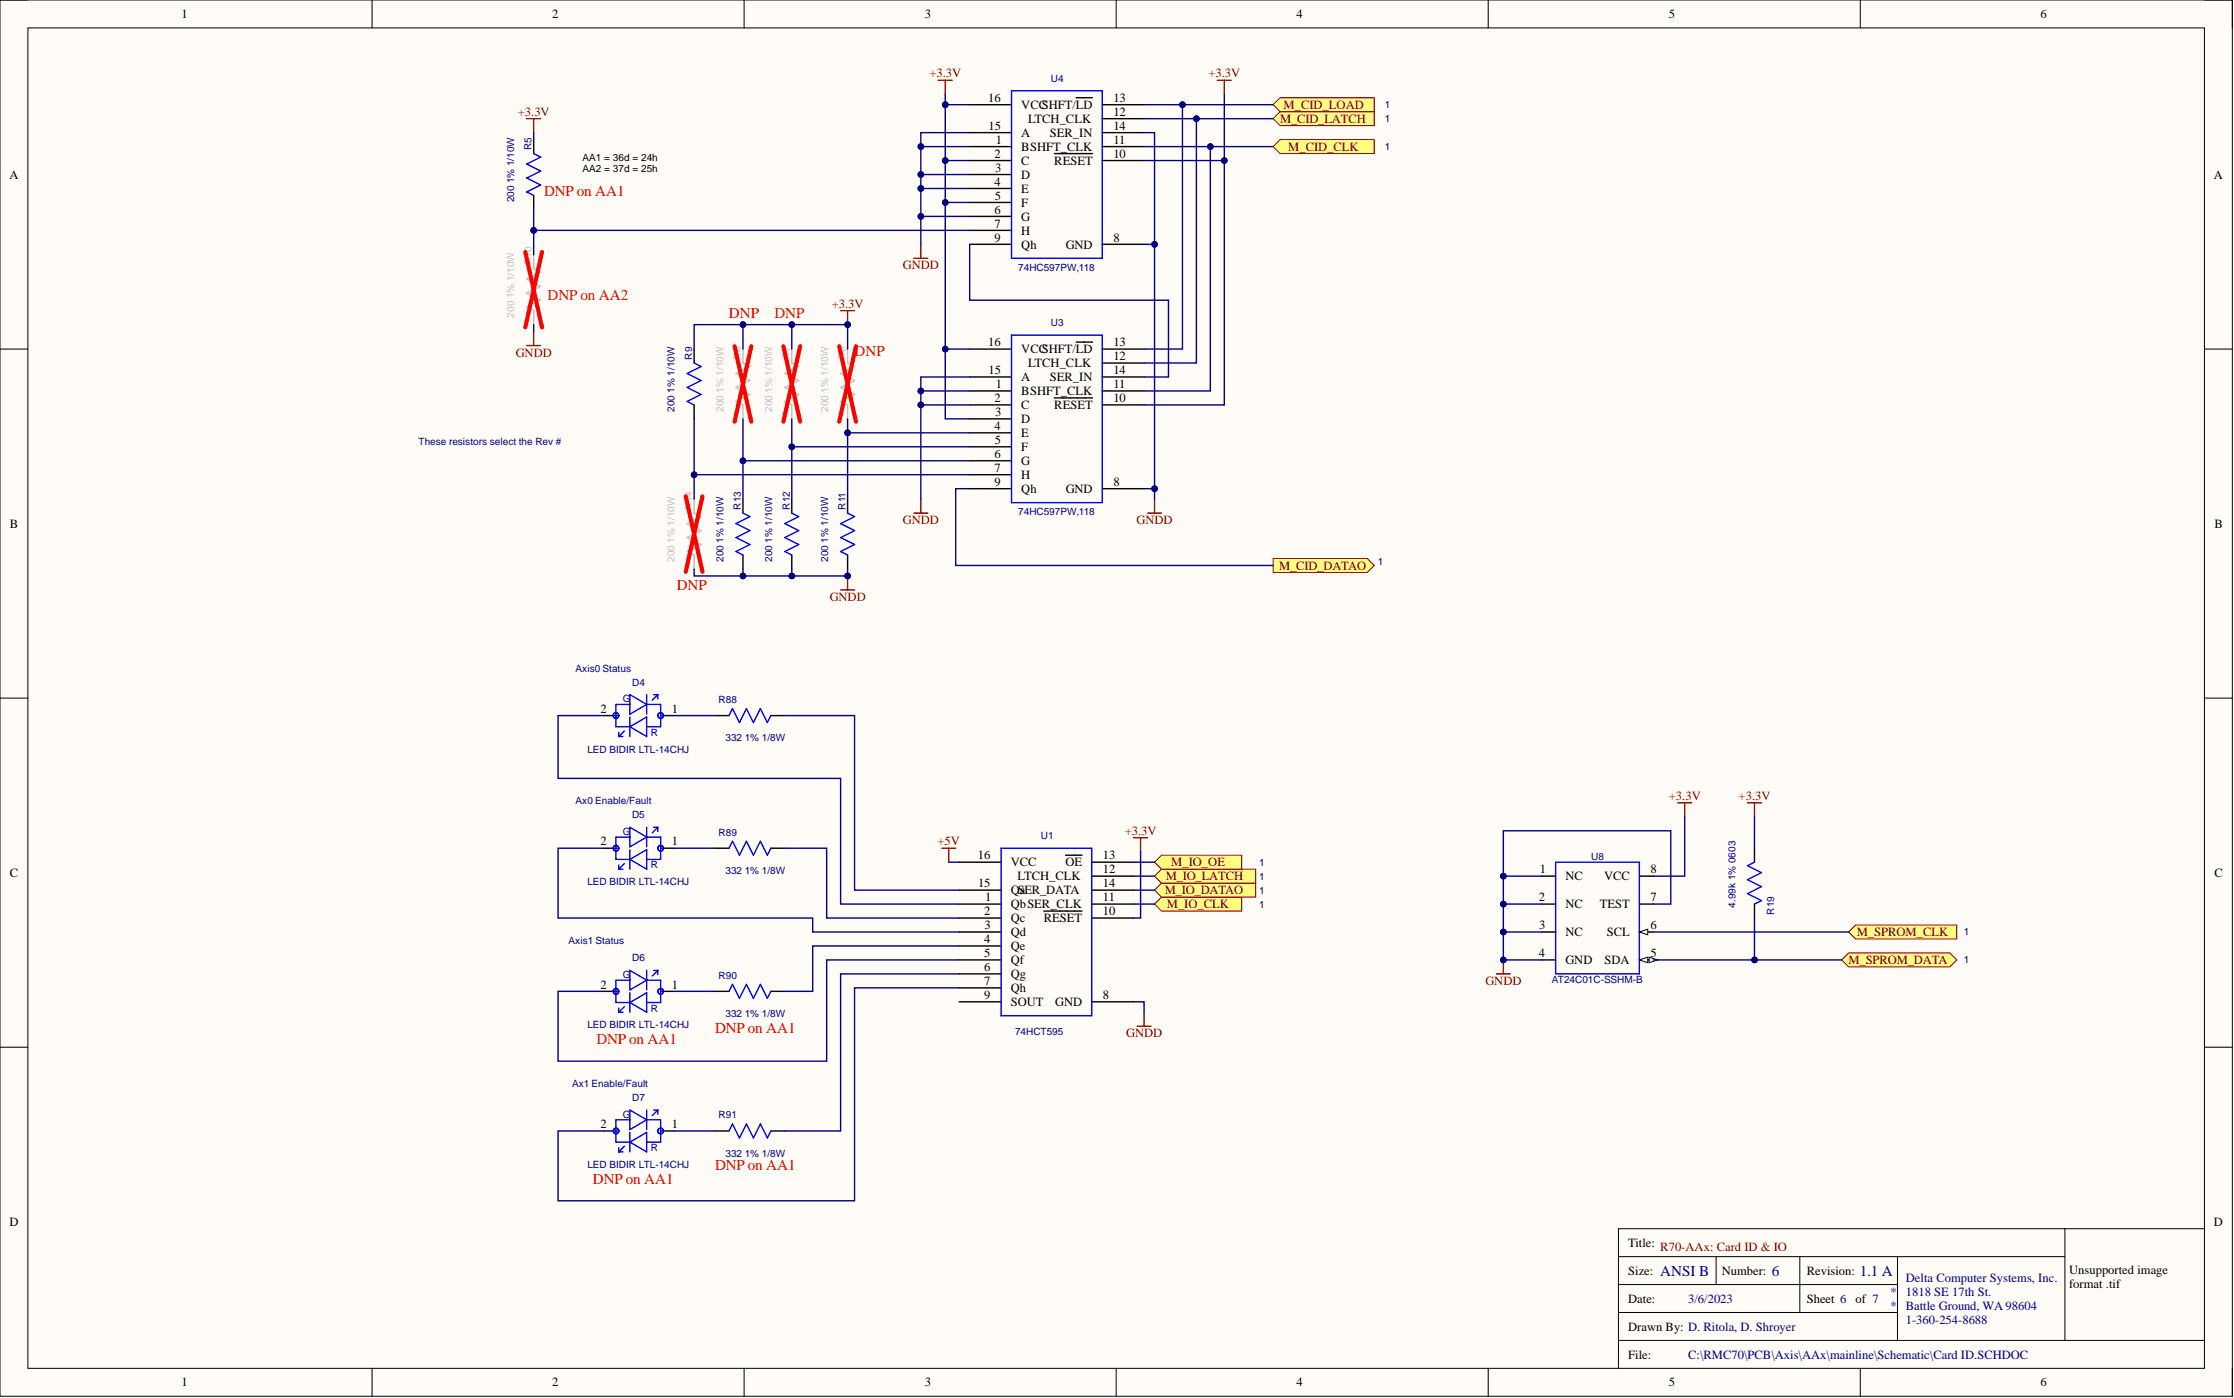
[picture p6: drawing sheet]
<svg xmlns="http://www.w3.org/2000/svg" width="406mm" height="254mm" viewBox="0 0 406 254" stroke-linecap="round" stroke-linejoin="round" font-family="sans-serif">
<defs><g id="words">
<g font-size="2.7" fill="#f00">
<text x="98.9" y="35.6">DNP on AA1</text>
<text x="99.5" y="54.6">DNP on AA2</text>
<text x="132.5" y="57.8">DNP</text>
<text x="140.7" y="57.8">DNP</text>
<text x="155.3" y="64.7">DNP</text>
<text x="123" y="107.2">DNP</text>
<text x="108.4" y="189.7">DNP on AA1</text>
<text x="130" y="187.8">DNP on AA1</text>
<text x="107.8" y="215">DNP on AA1</text>
<text x="130" y="212.5">DNP on AA1</text>
</g>
<g font-size="2.7" fill="#000080">
<text x="301.8" y="231.8">ANSI B</text>
<text x="322.1" y="231.8">6</text>
<text x="338" y="231.8">1.1 A</text>
</g>
<g font-size="2.3">
<text x="33" y="3.3">1</text>
<text x="100.4" y="3.3">2</text>
<text x="168.1" y="3.3">3</text>
<text x="235.6" y="3.3">4</text>
<text x="303.3" y="3.3">5</text>
<text x="370.9" y="3.3">6</text>
<text x="179.6" y="18.5">16</text>
<text x="179.7" y="23.6">15</text>
<text x="185.6" y="19.8">VCCSHFT/LD</text>
<text x="186.9" y="22.3">LTCH_CLK</text>
<text x="202.4" y="23.6">14</text>
<text x="202.4" y="21.1">12</text>
<text x="202.4" y="18.5">13</text>
<text x="180.8" y="28.7">2</text>
<text x="181" y="26.1">1</text>
<text x="185.6" y="24.9">A</text>
<text x="185.6" y="27.4">BSHFT_CLK</text>
<text x="185.6" y="29.9">C</text>
<text x="190.8" y="24.9">SER_IN</text>
<text x="191.6" y="29.9">RESET</text>
<text x="202.4" y="26.1">11</text>
<text x="202.4" y="28.7">10</text>
<text x="1.7" y="32.5">A</text>
<text x="180.8" y="33.7">4</text>
<text x="180.9" y="31.2">3</text>
<text x="185.6" y="32.5">D</text>
<text x="185.6" y="35">E</text>
<text x="402.4" y="32.5">A</text>
<text x="180.8" y="38.8">6</text>
<text x="180.8" y="41.3">7</text>
<text x="180.8" y="36.3">5</text>
<text x="185.6" y="40.1">G</text>
<text x="185.6" y="37.5">F</text>
<text x="180.8" y="43.9">9</text>
<text x="185.6" y="42.6">H</text>
<text x="185.6" y="45.2">Qh</text>
<text x="193.7" y="45.2">GND</text>
<text x="202.4" y="43.9">8</text>
<text x="179.6" y="62.9">16</text>
<text x="185.6" y="64.2">VCCSHFT/LD</text>
<text x="202.4" y="65.4">12</text>
<text x="202.4" y="62.9">13</text>
<text x="179.7" y="68">15</text>
<text x="181" y="70.5">1</text>
<text x="185.6" y="69.3">A</text>
<text x="185.6" y="71.8">BSHFT_CLK</text>
<text x="186.9" y="66.7">LTCH_CLK</text>
<text x="190.8" y="69.3">SER_IN</text>
<text x="202.4" y="68">14</text>
<text x="202.4" y="70.5">11</text>
<text x="180.8" y="73.1">2</text>
<text x="180.9" y="75.6">3</text>
<text x="185.6" y="76.9">D</text>
<text x="185.6" y="74.3">C</text>
<text x="191.6" y="74.3">RESET</text>
<text x="202.4" y="73.1">10</text>
<text x="180.8" y="83.2">6</text>
<text x="180.8" y="78.1">4</text>
<text x="180.8" y="80.7">5</text>
<text x="185.6" y="79.4">E</text>
<text x="185.6" y="81.9">F</text>
<text x="180.8" y="85.7">7</text>
<text x="180.8" y="88.3">9</text>
<text x="185.6" y="84.5">G</text>
<text x="185.6" y="87">H</text>
<text x="185.6" y="89.5">Qh</text>
<text x="193.7" y="89.5">GND</text>
<text x="202.4" y="88.3">8</text>
<text x="1.8" y="95.9">B</text>
<text x="402.5" y="95.9">B</text>
<text x="109.1" y="129.5">2</text>
<text x="122.1" y="129.5">1</text>
<text x="109.1" y="153.6">2</text>
<text x="122.1" y="153.6">1</text>
<text x="1.8" y="159.3">C</text>
<text x="177.7" y="156.1">16</text>
<text x="177.8" y="161.2">15</text>
<text x="183.7" y="157.4">VCC</text>
<text x="185" y="159.9">LTCH_CLK</text>
<text x="193.7" y="157.4">OE</text>
<text x="200.5" y="156.1">13</text>
<text x="200.5" y="158.7">12</text>
<text x="200.5" y="161.2">14</text>
<text x="279.9" y="158.7">1</text>
<text x="284.5" y="159.9">NC</text>
<text x="291.5" y="159.9">VCC</text>
<text x="300" y="158.7">8</text>
<text x="402.5" y="159.3">C</text>
<text x="178.9" y="166.3">2</text>
<text x="179.1" y="163.8">1</text>
<text x="183.7" y="165">QbSER_CLK</text>
<text x="183.7" y="162.5">Qa</text>
<text x="183.7" y="167.6">Qc</text>
<text x="185" y="162.5">SER_DATA</text>
<text x="189.7" y="167.6">RESET</text>
<text x="200.5" y="163.8">11</text>
<text x="200.5" y="166.3">10</text>
<text x="279.7" y="163.8">2</text>
<text x="284.5" y="165">NC</text>
<text x="290.8" y="165">TEST</text>
<text x="300" y="163.8">7</text>
<text x="178.9" y="171.4">4</text>
<text x="178.9" y="173.9">5</text>
<text x="179" y="168.8">3</text>
<text x="183.7" y="172.6">Qe</text>
<text x="183.7" y="170.1">Qd</text>
<text x="279.7" y="173.9">4</text>
<text x="279.8" y="168.8">3</text>
<text x="284.5" y="170.1">NC</text>
<text x="292.1" y="170.1">SCL</text>
<text x="300" y="173.9">5</text>
<text x="300" y="168.8">6</text>
<text x="109.1" y="179.6">2</text>
<text x="122.1" y="179.6">1</text>
<text x="178.9" y="179">7</text>
<text x="178.9" y="176.4">6</text>
<text x="183.7" y="175.2">Qf</text>
<text x="183.7" y="177.7">Qg</text>
<text x="284.5" y="175.2">GND</text>
<text x="291.6" y="175.2">SDA</text>
<text x="178.9" y="181.5">9</text>
<text x="183.7" y="180.2">Qh</text>
<text x="183.7" y="182.8">SOUT</text>
<text x="191.8" y="182.8">GND</text>
<text x="200.5" y="181.5">8</text>
<text x="109.1" y="205">2</text>
<text x="122.1" y="205">1</text>
<text x="1.7" y="222.7">D</text>
<text x="295.9" y="226.5">Title:</text>
<text x="402.4" y="222.7">D</text>
<text x="295.9" y="231.6">Size:</text>
<text x="312.9" y="231.6">Number:</text>
<text x="328.4" y="231.6">Revision:</text>
<text x="376.1" y="231.5">Unsupported image</text>
<text x="295.9" y="236.7">Date:</text>
<text x="328.4" y="236.7">Sheet 6</text>
<text x="337.3" y="236.7">of 7</text>
<text x="376.1" y="234.1">format .tif</text>
<text x="295.9" y="241.8">Drawn By: D. Ritola, D. Shroyer</text>
<text x="33" y="251.9">1</text>
<text x="100.4" y="251.9">2</text>
<text x="168.1" y="251.9">3</text>
<text x="235.6" y="251.9">4</text>
<text x="295.9" y="246.8">File:</text>
<text x="303.3" y="251.9">5</text>
<text x="370.9" y="251.9">6</text>
</g>
<g font-size="2.3" fill="#800000">
<text x="168.9" y="14.1">+3.3V</text>
<text x="219.7" y="14.1">+3.3V</text>
<text x="94.1" y="21.1">+3.3V</text>
<text x="232.7" y="22.3">M_CID_LATCH</text>
<text x="233.3" y="19.8">M_CID_LOAD</text>
<text x="234.1" y="27.4">M_CID_CLK</text>
<text x="164.1" y="49">GNDD</text>
<text x="151.2" y="55.9">+3.3V</text>
<text x="93.7" y="64.8">GNDD</text>
<text x="164.1" y="95.3">GNDD</text>
<text x="206.6" y="95.3">GNDD</text>
<text x="232.5" y="103.5">M_CID_DATAO</text>
<text x="150.8" y="109.2">GNDD</text>
<text x="303.3" y="145.4">+3.3V</text>
<text x="316" y="145.4">+3.3V</text>
<text x="170.4" y="153.6">+5V</text>
<text x="204.4" y="151.7">+3.3V</text>
<text x="211.9" y="159.9">M_IO_LATCH</text>
<text x="212.9" y="157.4">M_IO_OE</text>
<text x="211.7" y="162.5">M_IO_DATAO</text>
<text x="212.1" y="165">M_IO_CLK</text>
<text x="337.5" y="170.1">M_SPROM_CLK</text>
<text x="270" y="179">GNDD</text>
<text x="336" y="175.2">M_SPROM_DATA</text>
<text x="204.7" y="188.5">GNDD</text>
<text x="301.8" y="227.3">R70-AAx: Card ID &amp; IO</text>
</g>
<g font-size="2.3" fill="#000080">
<text x="346.4" y="232.9">Delta Computer Systems, Inc.</text>
<text x="306.8" y="236.7">3/6/2023</text>
<text x="343.6" y="235.4">*</text>
<text x="343.6" y="238">*</text>
<text x="346.4" y="235.4">1818 SE 17th St.</text>
<text x="346.4" y="238">Battle Ground, WA 98604</text>
<text x="346.4" y="240.5">1-360-254-8688</text>
<text x="306.8" y="246.8">C:\RMC70\PCB\Axis\AAx\mainline\Schematic\Card ID.SCHDOC</text>
</g>
<g font-size="1.8" fill="#000080">
<text x="191" y="14.8">U4</text>
<text x="251.7" y="22.2">1</text>
<text x="251.7" y="19.7">1</text>
<text x="96.6" y="27.3" transform="rotate(-90 96.6 27.3)">R5</text>
<text x="251.7" y="27.3">1</text>
<text x="93.4" y="33.3" transform="rotate(-90 93.4 33.3)">1% 1/10W</text>
<text x="93.4" y="36.8" transform="rotate(-90 93.4 36.8)">200</text>
<text x="185.1" y="49.2">74HC597PW,118</text>
<text x="191" y="59.2">U3</text>
<text x="125.8" y="65.3" transform="rotate(-90 125.8 65.3)">R9</text>
<text x="122.6" y="71.3" transform="rotate(-90 122.6 71.3)">1% 1/10W</text>
<text x="122.6" y="74.8" transform="rotate(-90 122.6 74.8)">200</text>
<text x="76.1" y="80.8">These resistors select the Rev #</text>
<text x="134.7" y="92.6" transform="rotate(-90 134.7 92.6)">R13</text>
<text x="143.5" y="92.6" transform="rotate(-90 143.5 92.6)">R12</text>
<text x="153.7" y="92.6" transform="rotate(-90 153.7 92.6)">R11</text>
<text x="185.1" y="93.6">74HC597PW,118</text>
<text x="131.5" y="98.6" transform="rotate(-90 131.5 98.6)">1% 1/10W</text>
<text x="140.4" y="98.6" transform="rotate(-90 140.4 98.6)">1% 1/10W</text>
<text x="150.5" y="98.6" transform="rotate(-90 150.5 98.6)">1% 1/10W</text>
<text x="131.5" y="102.1" transform="rotate(-90 131.5 102.1)">200</text>
<text x="140.4" y="102.1" transform="rotate(-90 140.4 102.1)">200</text>
<text x="150.5" y="102.1" transform="rotate(-90 150.5 102.1)">200</text>
<text x="250.4" y="102.7">1</text>
<text x="104.6" y="122">Axis0 Status</text>
<text x="114.9" y="124.6">D4</text>
<text x="113.2" y="127.6">G</text>
<text x="130.6" y="127.7">R88</text>
<text x="106.8" y="136.7">LED BIDIR LTL-14CHJ</text>
<text x="118.3" y="133.7">R</text>
<text x="131.9" y="134.7">332 1% 1/8W</text>
<text x="104.6" y="146.1">Ax0 Enable/Fault</text>
<text x="114.9" y="148.7">D5</text>
<text x="113.2" y="151.7">G</text>
<text x="130.6" y="151.8">R89</text>
<text x="189.2" y="152.5">U1</text>
<text x="106.8" y="160.8">LED BIDIR LTL-14CHJ</text>
<text x="118.3" y="157.8">R</text>
<text x="131.9" y="158.8">332 1% 1/8W</text>
<text x="228.9" y="157.3">1</text>
<text x="228.9" y="159.8">1</text>
<text x="289.2" y="156.3">U8</text>
<text x="228.9" y="164.9">1</text>
<text x="228.9" y="162.4">1</text>
<text x="315.5" y="164.9" transform="rotate(-90 315.5 164.9)">4.99k 1% 0603</text>
<text x="322.4" y="166.2" transform="rotate(-90 322.4 166.2)">R19</text>
<text x="103.3" y="171.5">Axis1 Status</text>
<text x="356.9" y="170">1</text>
<text x="113.2" y="177.7">G</text>
<text x="114.9" y="174.7">D6</text>
<text x="130.6" y="177.8">R90</text>
<text x="282.1" y="178.6">AT24C01C-SSHM-B</text>
<text x="356.9" y="175">1</text>
<text x="118.3" y="183.8">R</text>
<text x="131.9" y="184.8">332 1% 1/8W</text>
<text x="106.8" y="186.8">LED BIDIR LTL-14CHJ</text>
<text x="184.5" y="188">74HCT595</text>
<text x="104" y="197.5">Ax1 Enable/Fault</text>
<text x="113.2" y="203.1">G</text>
<text x="114.9" y="200">D7</text>
<text x="130.6" y="203.2">R91</text>
<text x="118.3" y="209.2">R</text>
<text x="106.8" y="212.2">LED BIDIR LTL-14CHJ</text>
<text x="131.9" y="210.2">332 1% 1/8W</text>
</g>
<g font-size="1.8">
<text x="105.9" y="29.3">AA1 = 36d = 24h</text>
<text x="105.9" y="31.3">AA2 = 37d = 25h</text>
</g>
<g font-size="1.8" fill="#bfbebc">
<text x="96.6" y="48.2" transform="rotate(-90 96.6 48.2)">R10</text>
<text x="93.4" y="57.7" transform="rotate(-90 93.4 57.7)">200</text>
<text x="93.4" y="54.2" transform="rotate(-90 93.4 54.2)">1% 1/10W</text>
<text x="134.7" y="65.3" transform="rotate(-90 134.7 65.3)">R8</text>
<text x="143.5" y="65.3" transform="rotate(-90 143.5 65.3)">R7</text>
<text x="153.7" y="65.3" transform="rotate(-90 153.7 65.3)">R6</text>
<text x="131.5" y="71.3" transform="rotate(-90 131.5 71.3)">1% 1/10W</text>
<text x="140.4" y="71.3" transform="rotate(-90 140.4 71.3)">1% 1/10W</text>
<text x="150.5" y="71.3" transform="rotate(-90 150.5 71.3)">1% 1/10W</text>
<text x="131.5" y="74.8" transform="rotate(-90 131.5 74.8)">200</text>
<text x="140.4" y="74.8" transform="rotate(-90 140.4 74.8)">200</text>
<text x="150.5" y="74.8" transform="rotate(-90 150.5 74.8)">200</text>
<text x="125.8" y="92.6" transform="rotate(-90 125.8 92.6)">R14</text>
<text x="122.6" y="98.6" transform="rotate(-90 122.6 98.6)">1% 1/10W</text>
<text x="122.6" y="102.1" transform="rotate(-90 122.6 102.1)">200</text>
</g>
</g></defs>
<path d="M0 0h405.7v253.7h-405.7z" fill-rule="evenodd" fill="#fffcf8"/>
<path d="M0 0h405.7v253.7h-405.7z" fill="none" stroke="#000" stroke-width=".18"/>
<path d="M5.1 5.1h395.6v243.5h-395.6z" fill-rule="evenodd" fill="#fffcf8"/>
<g fill="none" stroke="#000" stroke-width=".18">
<path d="M0 0h5.1M67.6 0v5.1M135.2 0v5.1M202.9 0v5.1M270.5 0v5.1M338.1 0v5.1M400.7 0h5v5.1M5.1 5.1h395.6v243.5h-395.6zM0 63.4h5.1M400.7 63.4h5M0 126.8h5.1M400.7 126.8h5"/>
<path d="M0 190.3h5.1M400.7 190.3h5M294.2 228.3h81.1M294.2 238.5h50.7M294.2 233.4h50.7M311.9 228.3v5.1M327.1 228.3v10.2M344.9 228.3v15.2M375.3 223.2v20.3M400.7 223.2h-106.5v25.4M67.6 248.6v5.1M135.2 248.6v5.1"/>
<path d="M202.9 248.6v5.1M270.5 248.6v5.1M294.2 243.5h106.5M338.1 248.6v5.1M405.7 248.6v5.1"/>
</g>
<path d="M166.1 46.9h2.5M167.4 44.4v2.5M272 176.9h2.5M273.2 174.4v2.5" fill="none" stroke="#800000" stroke-width=".25"/>
<circle cx="273.2" cy="174.4" r=".51" fill="#000080"/>
<circle cx="273.2" cy="174.4" r=".51" fill="none" stroke="#000080" stroke-width=".18"/>
<g fill="none" stroke="#800000" stroke-width=".25">
<path d="M170.5 14.6h2.6M171.8 14.6v2.5M221.3 14.6h2.5M222.5 14.6v2.5M95.7 21.6h2.6M97 21.6v2.5M95.7 62.8h2.6M97 60.2v2.6M166.1 93.2h2.5M167.4 90.7v2.5M208.6 93.2h2.5M209.8 90.7v2.5"/>
<path d="M152.8 107.2h2.5M154.1 104.6v2.6M171.2 154.1h2.5M172.4 154.1v2.5M206 152.2h2.6M207.3 152.2v2.5M317.6 145.9h2.6M318.9 145.9v2.5M206.7 186.5h2.5M207.9 183.9v2.6"/>
</g>
<path d="M135 90.7v2.5M143.9 90.7v2.5M135 100.8v2.6M143.9 100.8v2.6M130 130h2.5M140.1 130h2.5M130 154.1h2.5M140.1 154.1h2.5M130 180.1h2.5M140.1 180.1h2.5M130 205.5h2.5M140.1 205.5h2.5" fill="none" stroke="#000" stroke-width=".25"/>
<path d="M135 93.2l1.3 .7-2.5 1.2 2.5 1.3-2.5 1.3 2.5 1.2-2.5 1.3 1.2 .6M143.9 93.2l1.3 .7-2.6 1.2 2.6 1.3-2.6 1.3 2.6 1.2-2.6 1.3 1.3 .6M132.5 130l.6-1.3 1.3 2.6 1.3-2.6 1.2 2.6 1.3-2.6 1.3 2.6 .6-1.3M132.5 154.1l.6-1.3 1.3 2.6 1.3-2.6 1.2 2.6 1.3-2.6 1.3 2.6 .6-1.3M132.5 180.1l.6-1.3 1.3 2.6 1.3-2.6 1.2 2.6 1.3-2.6 1.3 2.6 .6-1.3M132.5 205.5l.6-1.3 1.3 2.6 1.3-2.6 1.2 2.6 1.3-2.6 1.3 2.6 .6-1.3" fill="none" stroke="#00f" stroke-width=".25"/>
<path d="M97 46.3v2.5l1.3 .7-2.6 1.2 2.6 1.3-2.6 1.3 2.6 1.2-2.6 1.3 1.3 .6v2.6M135 63.4v2.6l1.3 .6-2.5 1.3 2.5 1.2-2.5 1.3 2.5 1.3-2.5 1.2 1.2 .7v2.5M143.9 63.4v2.6l1.3 .6-2.6 1.3 2.6 1.2-2.6 1.3 2.6 1.3-2.6 1.2 1.3 .7v2.5" fill="none" stroke="#bfbebc" stroke-width=".25"/>
<path d="M95.5 45.8l3 13.7M98.5 45.8l-3 13.7M133.5 62.9l3.1 13.7M136.6 62.9l-3.1 13.7M142.4 62.9l3 13.7M145.4 62.9l-3 13.7" fill="none" stroke="#f00" stroke-width=".76"/>
<circle cx="154.1" cy="104.6" r=".51" fill="#000080"/>
<circle cx="154.1" cy="104.6" r=".51" fill="none" stroke="#000080" stroke-width=".18"/>
<path d="M152.8 56.4h2.5M154.1 56.4v2.6" fill="none" stroke="#800000" stroke-width=".25"/>
<circle cx="154.1" cy="59" r=".51" fill="#000080"/>
<circle cx="154.1" cy="59" r=".51" fill="none" stroke="#000080" stroke-width=".18"/>
<path d="M304.9 145.9h2.6M306.2 145.9v2.5" fill="none" stroke="#800000" stroke-width=".25"/>
<g fill="none" stroke="#000" stroke-width=".25">
<path d="M176.2 19h7.7M195.6 17.8h3M200.3 19h7.6M97 25.4v2.5M97 35.5v2.6M176.2 39.3h7.7M176.2 31.7h7.7M176.2 24.1h7.7M176.2 26.6h7.7M176.2 29.2h7.7M176.2 34.2h7.7M176.2 36.8h7.7"/>
<path d="M191.6 27.9h7M200.3 24.1h7.6M200.3 26.6h7.6M200.3 29.2h7.6M200.3 21.6h7.6M176.2 41.9h7.7M176.2 44.4h7.7M200.3 44.4h7.6M126.2 63.4v2.6M126.2 73.6v2.5M176.2 76.1h7.7M176.2 68.5h7.7"/>
<path d="M176.2 63.4h7.7M176.2 71h7.7M176.2 73.6h7.7M176.2 78.6h7.7M191.6 72.3h7M195.6 62.2h3M200.3 68.5h7.6M200.3 63.4h7.6M200.3 71h7.6M200.3 73.6h7.6M200.3 66h7.6M154.1 90.7v2.5"/>
<path d="M176.2 83.7h7.7M176.2 86.3h7.7M176.2 88.8h7.7M176.2 81.2h7.7M200.3 88.8h7.6M154.1 100.8v2.6M174.3 156.6h7.7M193.7 155.4h3M198.4 156.6h7.6M198.4 159.2h7.6M174.3 179.5h7.7M174.3 171.9h7.7"/>
<path d="M174.3 164.3h7.7M174.3 161.7h7.7M174.3 166.8h7.7M174.3 169.3h7.7M174.3 174.4h7.7M174.3 176.9h7.7M189.7 165.5h7M198.4 164.3h7.6M198.4 161.7h7.6M198.4 166.8h7.6M298 174.4h2.5M174.3 182h7.7"/>
<path d="M198.4 182h7.6"/>
</g>
<path d="M183.9 16.5h16.4v30.4h-16.4zM97 27.9l1.3 .6-2.6 1.3 2.6 1.3-2.6 1.2 2.6 1.3-2.6 1.3 1.3 .6M126.2 66l1.2 .6-2.5 1.3 2.5 1.2-2.5 1.3 2.5 1.3-2.5 1.2 1.3 .7M183.9 60.9h16.4v30.4h-16.4zM154.1 93.2l1.2 .7-2.5 1.2 2.5 1.3-2.5 1.3 2.5 1.2-2.5 1.3 1.3 .6M182 154.1h16.4v30.5h-16.4z" fill="none" stroke="#00f" stroke-width=".25"/>
<path d="M154.1 63.4v2.6l1.2 .6-2.5 1.3 2.5 1.2-2.5 1.3 2.5 1.3-2.5 1.2 1.3 .7v2.5M126.2 90.7v2.5l1.2 .7-2.5 1.2 2.5 1.3-2.5 1.3 2.5 1.2-2.5 1.3 1.3 .6v2.6" fill="none" stroke="#bfbebc" stroke-width=".25"/>
<path d="M152.5 62.9l3.1 13.7M155.6 62.9l-3.1 13.7M124.6 90.2l3.1 13.7M127.7 90.2l-3.1 13.7" fill="none" stroke="#f00" stroke-width=".76"/>
<path d="M298 174.4l1.5-.5v1z" fill="#f8fcff"/>
<path d="M298 174.4l1.5-.5v1z" fill="none" stroke="#000" stroke-width=".18"/>
<path d="M299.7 173.9l1.6 .5-1.6 .5z" fill="#f8fcff"/>
<path d="M299.7 173.9l1.6 .5-1.6 .5z" fill="none" stroke="#000" stroke-width=".18"/>
<path d="M298 169.3h2.5" fill="none" stroke="#000" stroke-width=".25"/>
<path d="M298 169.3l1.5-.5v1z" fill="#f8fcff"/>
<path d="M298 169.3l1.5-.5v1z" fill="none" stroke="#000" stroke-width=".18"/>
<g fill="none" stroke="#000" stroke-width=".25">
<path d="M109.7 130h2.5M120.1 130h2.5M109.7 154.1h2.5M120.1 154.1h2.5M280.2 159.2h2.6M298 159.2h2.5M280.2 164.3h2.6M280.2 169.3h2.6M280.2 174.4h2.6M298 164.3h2.5M109.7 180.1h2.5M120.1 180.1h2.5"/>
<path d="M109.7 205.5h2.5M120.1 205.5h2.5"/>
</g>
<g fill="none" stroke="#00f" stroke-width=".25">
<path d="M112.5 133.1v.7M112.5 133.8h.7M113.5 132.8l-1 1M114.5 128h-2.5v4h2.5M114.5 126.2l3 1.8-3 1.8zM114.5 130.3v3.5M114.5 132l3-1.7v3.5zM117.5 126.2v3.6M117.5 128h2.6v4h-2.6M118.8 126.2h.8M119.6 126.2v.8M119.6 126.2l-1 1"/>
<path d="M112.5 157.2v.7M112.5 157.9h.7M113.5 156.9l-1 1M114.5 152.1h-2.5v4h2.5M114.5 150.3l3 1.8-3 1.8zM114.5 154.4v3.5M114.5 156.1l3-1.7v3.5zM117.5 150.3v3.6M117.5 152.1h2.6v4h-2.6M118.8 150.3h.8M119.6 150.3v.8M119.6 150.3l-1 1"/>
<path d="M282.8 156.6h15.2v20.3h-15.2zM114.5 178.1h-2.5v4h2.5M114.5 176.3l3 1.8-3 1.8zM117.5 176.3v3.6M117.5 178.1h2.6v4h-2.6M118.8 176.3h.8M119.6 176.3v.8M119.6 176.3l-1 1M112.5 183.2v.7M112.5 183.9h.7M113.5 182.9l-1 1M114.5 180.4v3.5"/>
<path d="M114.5 182.1l3-1.7v3.5zM112.5 208.5v.8M112.5 209.3h.7M113.5 208.3l-1 1M114.5 203.5h-2.5v4h2.5M114.5 201.7l3 1.8-3 1.7zM114.5 205.7v3.6M114.5 207.5l3-1.8v3.6zM117.5 203.5h2.6v4h-2.6M117.5 201.7v3.5M118.8 201.7h.8M119.6 201.7v.7"/>
<path d="M119.6 201.7l-1 1"/>
<circle cx="112" cy="130" r=".51"/>
<circle cx="120.1" cy="130" r=".51"/>
<circle cx="112" cy="154.1" r=".51"/>
<circle cx="120.1" cy="154.1" r=".51"/>
<circle cx="112" cy="180.1" r=".51"/>
<circle cx="120.1" cy="180.1" r=".51"/>
<circle cx="112" cy="205.5" r=".51"/>
<circle cx="120.1" cy="205.5" r=".51"/>
</g>
<path d="M232.7 25.4h17.1v2.5h-17.1l-1.3-1.3z" fill-rule="evenodd" fill="#ffff80"/>
<path d="M232.7 25.4h17.1v2.5h-17.1l-1.3-1.3z" fill="none" stroke="#800000" stroke-width=".18"/>
<path d="M231.4 101.5h17.1l1.3 1.2-1.3 1.3h-17.1z" fill-rule="evenodd" fill="#ffff80"/>
<path d="M231.4 101.5h17.1l1.3 1.2-1.3 1.3h-17.1z" fill="none" stroke="#800000" stroke-width=".18"/>
<path d="M232.7 20.3h17.1v2.5h-17.1l-1.3-1.2z" fill-rule="evenodd" fill="#ffff80"/>
<path d="M232.7 20.3h17.1v2.5h-17.1l-1.3-1.2z" fill="none" stroke="#800000" stroke-width=".18"/>
<path d="M232.7 17.8h17.1v2.5h-17.1l-1.3-1.3z" fill-rule="evenodd" fill="#ffff80"/>
<path d="M232.7 17.8h17.1v2.5h-17.1l-1.3-1.3z" fill="none" stroke="#800000" stroke-width=".18"/>
<path d="M211.1 163h14.6v2.5h-14.6l-1.3-1.2z" fill-rule="evenodd" fill="#ffff80"/>
<path d="M211.1 163h14.6v2.5h-14.6l-1.3-1.2z" fill="none" stroke="#800000" stroke-width=".18"/>
<path d="M211.1 160.5h17.1v2.5h-17.1l-1.3-1.3z" fill-rule="evenodd" fill="#ffff80"/>
<path d="M211.1 160.5h17.1v2.5h-17.1l-1.3-1.3z" fill="none" stroke="#800000" stroke-width=".18"/>
<path d="M211.1 157.9h17.1v2.6h-17.1l-1.3-1.3z" fill-rule="evenodd" fill="#ffff80"/>
<path d="M211.1 157.9h17.1v2.6h-17.1l-1.3-1.3z" fill="none" stroke="#800000" stroke-width=".18"/>
<path d="M211.1 155.4h14.6v2.5h-14.6l-1.3-1.3z" fill-rule="evenodd" fill="#ffff80"/>
<path d="M211.1 155.4h14.6v2.5h-14.6l-1.3-1.3z" fill="none" stroke="#800000" stroke-width=".18"/>
<path d="M337.3 168.1h18.4v2.5h-18.4l-1.3-1.3z" fill-rule="evenodd" fill="#ffff80"/>
<path d="M337.3 168.1h18.4v2.5h-18.4l-1.3-1.3z" fill="none" stroke="#800000" stroke-width=".18"/>
<path d="M336 173.1h18.4l1.3 1.3-1.3 1.3h-18.4l-1.3-1.3z" fill-rule="evenodd" fill="#ffff80"/>
<path d="M336 173.1h18.4l1.3 1.3-1.3 1.3h-18.4l-1.3-1.3z" fill="none" stroke="#800000" stroke-width=".18"/>
<path d="M318.9 154.1v2.5M318.9 164.3v2.5" fill="none" stroke="#000" stroke-width=".25"/>
<path d="M318.9 156.6l-1.3 .7 2.6 1.3-2.6 1.2 2.6 1.3-2.6 1.3 2.6 1.2-1.3 .7" fill="none" stroke="#00f" stroke-width=".25"/>
<path d="M318.9 166.8v7.6" fill="none" stroke="#000080" stroke-width=".25"/>
<circle cx="318.9" cy="174.4" r=".51" fill="#000080"/>
<circle cx="318.9" cy="174.4" r=".51" fill="none" stroke="#000080" stroke-width=".18"/>
<path d="M97 41.9h79.2" fill="none" stroke="#000080" stroke-width=".25"/>
<circle cx="97" cy="41.9" r=".51" fill="#000080"/>
<circle cx="97" cy="41.9" r=".51" fill="none" stroke="#000080" stroke-width=".18"/>
<path d="M126.2 103.4v1.2h27.9v-1.2M109.7 130h-8.3v11.4h51.4v22.9h21.5M122.6 130h7.4M109.7 154.1h-8.3v12.7h46.3v2.5h26.6M122.6 154.1h7.4M174.3 179.5h-19v38.7h-53.9v-12.7h8.3M174.3 174.4h-24v18.4h-48.9v-12.7h8.3M122.6 180.1h7.4M122.6 205.5h7.4" fill="none" stroke="#000080" stroke-width=".25"/>
<circle cx="135" cy="104.6" r=".51" fill="#000080"/>
<circle cx="135" cy="104.6" r=".51" fill="none" stroke="#000080" stroke-width=".18"/>
<circle cx="143.9" cy="104.6" r=".51" fill="#000080"/>
<circle cx="143.9" cy="104.6" r=".51" fill="none" stroke="#000080" stroke-width=".18"/>
<circle cx="154.1" cy="104.6" r=".51" fill="#000080"/>
<circle cx="154.1" cy="104.6" r=".51" fill="none" stroke="#000080" stroke-width=".18"/>
<path d="M126.2 86.3h50" fill="none" stroke="#000080" stroke-width=".25"/>
<circle cx="126.2" cy="86.3" r=".51" fill="#000080"/>
<circle cx="126.2" cy="86.3" r=".51" fill="none" stroke="#000080" stroke-width=".18"/>
<path d="M126.2 63.4v-4.4h27.9v4.4" fill="none" stroke="#000080" stroke-width=".25"/>
<circle cx="135" cy="59" r=".51" fill="#000080"/>
<circle cx="135" cy="59" r=".51" fill="none" stroke="#000080" stroke-width=".18"/>
<circle cx="143.9" cy="59" r=".51" fill="#000080"/>
<circle cx="143.9" cy="59" r=".51" fill="none" stroke="#000080" stroke-width=".18"/>
<circle cx="154.1" cy="59" r=".51" fill="#000080"/>
<circle cx="154.1" cy="59" r=".51" fill="none" stroke="#000080" stroke-width=".18"/>
<path d="M135 83.7h41.2" fill="none" stroke="#000080" stroke-width=".25"/>
<circle cx="135" cy="83.7" r=".51" fill="#000080"/>
<circle cx="135" cy="83.7" r=".51" fill="none" stroke="#000080" stroke-width=".18"/>
<path d="M143.9 81.2h32.3M142.6 130h12.7v31.7h19M142.6 154.1h7.7v12.7h24M174.3 176.9h-21.5v28.6h-10.2M174.3 171.9h-26.6v8.2h-5.1" fill="none" stroke="#000080" stroke-width=".25"/>
<circle cx="143.9" cy="81.2" r=".51" fill="#000080"/>
<circle cx="143.9" cy="81.2" r=".51" fill="none" stroke="#000080" stroke-width=".18"/>
<path d="M154.1 78.6h22.1" fill="none" stroke="#000080" stroke-width=".25"/>
<circle cx="154.1" cy="78.6" r=".51" fill="#000080"/>
<circle cx="154.1" cy="78.6" r=".51" fill="none" stroke="#000080" stroke-width=".18"/>
<path d="M167.4 73.6h8.8" fill="none" stroke="#000080" stroke-width=".25"/>
<circle cx="167.4" cy="73.6" r=".51" fill="#000080"/>
<circle cx="167.4" cy="73.6" r=".51" fill="none" stroke="#000080" stroke-width=".18"/>
<path d="M167.4 71h8.8" fill="none" stroke="#000080" stroke-width=".25"/>
<circle cx="167.4" cy="71" r=".51" fill="#000080"/>
<circle cx="167.4" cy="71" r=".51" fill="none" stroke="#000080" stroke-width=".18"/>
<path d="M176.2 68.5h-8.8v22.2" fill="none" stroke="#000080" stroke-width=".25"/>
<circle cx="167.4" cy="73.6" r=".51" fill="#000080"/>
<circle cx="167.4" cy="73.6" r=".51" fill="none" stroke="#000080" stroke-width=".18"/>
<circle cx="167.4" cy="71" r=".51" fill="#000080"/>
<circle cx="167.4" cy="71" r=".51" fill="none" stroke="#000080" stroke-width=".18"/>
<path d="M167.4 39.3h8.8" fill="none" stroke="#000080" stroke-width=".25"/>
<circle cx="167.4" cy="39.3" r=".51" fill="#000080"/>
<circle cx="167.4" cy="39.3" r=".51" fill="none" stroke="#000080" stroke-width=".18"/>
<path d="M167.4 34.2h8.8" fill="none" stroke="#000080" stroke-width=".25"/>
<circle cx="167.4" cy="34.2" r=".51" fill="#000080"/>
<circle cx="167.4" cy="34.2" r=".51" fill="none" stroke="#000080" stroke-width=".18"/>
<path d="M167.4 31.7h8.8" fill="none" stroke="#000080" stroke-width=".25"/>
<circle cx="167.4" cy="31.7" r=".51" fill="#000080"/>
<circle cx="167.4" cy="31.7" r=".51" fill="none" stroke="#000080" stroke-width=".18"/>
<path d="M167.4 26.6h8.8" fill="none" stroke="#000080" stroke-width=".25"/>
<circle cx="167.4" cy="26.6" r=".51" fill="#000080"/>
<circle cx="167.4" cy="26.6" r=".51" fill="none" stroke="#000080" stroke-width=".18"/>
<path d="M176.2 24.1h-8.8v20.3" fill="none" stroke="#000080" stroke-width=".25"/>
<circle cx="167.4" cy="39.3" r=".51" fill="#000080"/>
<circle cx="167.4" cy="39.3" r=".51" fill="none" stroke="#000080" stroke-width=".18"/>
<circle cx="167.4" cy="34.2" r=".51" fill="#000080"/>
<circle cx="167.4" cy="34.2" r=".51" fill="none" stroke="#000080" stroke-width=".18"/>
<circle cx="167.4" cy="31.7" r=".51" fill="#000080"/>
<circle cx="167.4" cy="31.7" r=".51" fill="none" stroke="#000080" stroke-width=".18"/>
<circle cx="167.4" cy="26.6" r=".51" fill="#000080"/>
<circle cx="167.4" cy="26.6" r=".51" fill="none" stroke="#000080" stroke-width=".18"/>
<path d="M176.2 36.8h-4.4v39.3h4.4" fill="none" stroke="#000080" stroke-width=".25"/>
<circle cx="171.8" cy="36.8" r=".51" fill="#000080"/>
<circle cx="171.8" cy="36.8" r=".51" fill="none" stroke="#000080" stroke-width=".18"/>
<circle cx="171.8" cy="63.4" r=".51" fill="#000080"/>
<circle cx="171.8" cy="63.4" r=".51" fill="none" stroke="#000080" stroke-width=".18"/>
<path d="M171.8 63.4h4.4" fill="none" stroke="#000080" stroke-width=".25"/>
<circle cx="171.8" cy="63.4" r=".51" fill="#000080"/>
<circle cx="171.8" cy="63.4" r=".51" fill="none" stroke="#000080" stroke-width=".18"/>
<path d="M171.8 29.2h4.4" fill="none" stroke="#000080" stroke-width=".25"/>
<circle cx="171.8" cy="29.2" r=".51" fill="#000080"/>
<circle cx="171.8" cy="29.2" r=".51" fill="none" stroke="#000080" stroke-width=".18"/>
<path d="M171.8 19h4.4" fill="none" stroke="#000080" stroke-width=".25"/>
<circle cx="171.8" cy="19" r=".51" fill="#000080"/>
<circle cx="171.8" cy="19" r=".51" fill="none" stroke="#000080" stroke-width=".18"/>
<path d="M176.2 44.4v10.1h36.2v14h-4.5M207.9 88.8h1.9M172.4 156.6h1.9M206 156.6h3.8M206 159.2h3.8M207.3 154.7v12.1h-1.3M206 164.3h3.8M206 161.7h3.8M206 182h1.9v1.9" fill="none" stroke="#000080" stroke-width=".25"/>
<circle cx="209.8" cy="88.8" r=".51" fill="#000080"/>
<circle cx="209.8" cy="88.8" r=".51" fill="none" stroke="#000080" stroke-width=".18"/>
<path d="M222.5 17.1v56.5h-14.6" fill="none" stroke="#000080" stroke-width=".25"/>
<circle cx="222.5" cy="29.2" r=".51" fill="#000080"/>
<circle cx="222.5" cy="29.2" r=".51" fill="none" stroke="#000080" stroke-width=".18"/>
<path d="M220 26.6v44.4h-12.1" fill="none" stroke="#000080" stroke-width=".25"/>
<circle cx="220" cy="26.6" r=".51" fill="#000080"/>
<circle cx="220" cy="26.6" r=".51" fill="none" stroke="#000080" stroke-width=".18"/>
<path d="M217.5 21.6v44.4h-9.6" fill="none" stroke="#000080" stroke-width=".25"/>
<circle cx="217.5" cy="21.6" r=".51" fill="#000080"/>
<circle cx="217.5" cy="21.6" r=".51" fill="none" stroke="#000080" stroke-width=".18"/>
<path d="M214.9 19v44.4h-7" fill="none" stroke="#000080" stroke-width=".25"/>
<circle cx="214.9" cy="19" r=".51" fill="#000080"/>
<circle cx="214.9" cy="19" r=".51" fill="none" stroke="#000080" stroke-width=".18"/>
<path d="M207.9 44.4h1.9" fill="none" stroke="#000080" stroke-width=".25"/>
<circle cx="209.8" cy="44.4" r=".51" fill="#000080"/>
<circle cx="209.8" cy="44.4" r=".51" fill="none" stroke="#000080" stroke-width=".18"/>
<path d="M207.9 29.2h14.6" fill="none" stroke="#000080" stroke-width=".25"/>
<circle cx="222.5" cy="29.2" r=".51" fill="#000080"/>
<circle cx="222.5" cy="29.2" r=".51" fill="none" stroke="#000080" stroke-width=".18"/>
<path d="M207.9 26.6h23.5" fill="none" stroke="#000080" stroke-width=".25"/>
<circle cx="220" cy="26.6" r=".51" fill="#000080"/>
<circle cx="220" cy="26.6" r=".51" fill="none" stroke="#000080" stroke-width=".18"/>
<path d="M207.9 24.1h1.9v66.6" fill="none" stroke="#000080" stroke-width=".25"/>
<circle cx="209.8" cy="88.8" r=".51" fill="#000080"/>
<circle cx="209.8" cy="88.8" r=".51" fill="none" stroke="#000080" stroke-width=".18"/>
<circle cx="209.8" cy="44.4" r=".51" fill="#000080"/>
<circle cx="209.8" cy="44.4" r=".51" fill="none" stroke="#000080" stroke-width=".18"/>
<path d="M207.9 21.6h23.5" fill="none" stroke="#000080" stroke-width=".25"/>
<circle cx="217.5" cy="21.6" r=".51" fill="#000080"/>
<circle cx="217.5" cy="21.6" r=".51" fill="none" stroke="#000080" stroke-width=".18"/>
<path d="M207.9 19h23.5" fill="none" stroke="#000080" stroke-width=".25"/>
<circle cx="214.9" cy="19" r=".51" fill="#000080"/>
<circle cx="214.9" cy="19" r=".51" fill="none" stroke="#000080" stroke-width=".18"/>
<path d="M300.5 164.3h3.2v-13.4h-30.5v23.5h7" fill="none" stroke="#000080" stroke-width=".25"/>
<circle cx="273.2" cy="174.4" r=".51" fill="#000080"/>
<circle cx="273.2" cy="174.4" r=".51" fill="none" stroke="#000080" stroke-width=".18"/>
<circle cx="273.2" cy="169.3" r=".51" fill="#000080"/>
<circle cx="273.2" cy="169.3" r=".51" fill="none" stroke="#000080" stroke-width=".18"/>
<circle cx="273.2" cy="164.3" r=".51" fill="#000080"/>
<circle cx="273.2" cy="164.3" r=".51" fill="none" stroke="#000080" stroke-width=".18"/>
<circle cx="273.2" cy="159.2" r=".51" fill="#000080"/>
<circle cx="273.2" cy="159.2" r=".51" fill="none" stroke="#000080" stroke-width=".18"/>
<path d="M273.2 169.3h7" fill="none" stroke="#000080" stroke-width=".25"/>
<circle cx="273.2" cy="169.3" r=".51" fill="#000080"/>
<circle cx="273.2" cy="169.3" r=".51" fill="none" stroke="#000080" stroke-width=".18"/>
<path d="M273.2 164.3h7" fill="none" stroke="#000080" stroke-width=".25"/>
<circle cx="273.2" cy="164.3" r=".51" fill="#000080"/>
<circle cx="273.2" cy="164.3" r=".51" fill="none" stroke="#000080" stroke-width=".18"/>
<path d="M273.2 159.2h7" fill="none" stroke="#000080" stroke-width=".25"/>
<circle cx="273.2" cy="159.2" r=".51" fill="#000080"/>
<circle cx="273.2" cy="159.2" r=".51" fill="none" stroke="#000080" stroke-width=".18"/>
<path d="M97 38.1v8.2M97 59v1.2M306.2 148.4v10.8h-5.7M300.5 169.3h35.5" fill="none" stroke="#000080" stroke-width=".25"/>
<circle cx="97" cy="41.9" r=".51" fill="#000080"/>
<circle cx="97" cy="41.9" r=".51" fill="none" stroke="#000080" stroke-width=".18"/>
<path d="M97 24.1v1.3M126.2 76.1v14.6" fill="none" stroke="#000080" stroke-width=".25"/>
<circle cx="126.2" cy="86.3" r=".51" fill="#000080"/>
<circle cx="126.2" cy="86.3" r=".51" fill="none" stroke="#000080" stroke-width=".18"/>
<path d="M135 103.4v1.2" fill="none" stroke="#000080" stroke-width=".25"/>
<circle cx="135" cy="104.6" r=".51" fill="#000080"/>
<circle cx="135" cy="104.6" r=".51" fill="none" stroke="#000080" stroke-width=".18"/>
<path d="M135 76.1v14.6" fill="none" stroke="#000080" stroke-width=".25"/>
<circle cx="135" cy="83.7" r=".51" fill="#000080"/>
<circle cx="135" cy="83.7" r=".51" fill="none" stroke="#000080" stroke-width=".18"/>
<path d="M135 59v4.4" fill="none" stroke="#000080" stroke-width=".25"/>
<circle cx="135" cy="59" r=".51" fill="#000080"/>
<circle cx="135" cy="59" r=".51" fill="none" stroke="#000080" stroke-width=".18"/>
<path d="M143.9 103.4v1.2" fill="none" stroke="#000080" stroke-width=".25"/>
<circle cx="143.9" cy="104.6" r=".51" fill="#000080"/>
<circle cx="143.9" cy="104.6" r=".51" fill="none" stroke="#000080" stroke-width=".18"/>
<path d="M143.9 76.1v14.6" fill="none" stroke="#000080" stroke-width=".25"/>
<circle cx="143.9" cy="81.2" r=".51" fill="#000080"/>
<circle cx="143.9" cy="81.2" r=".51" fill="none" stroke="#000080" stroke-width=".18"/>
<path d="M143.9 59v4.4" fill="none" stroke="#000080" stroke-width=".25"/>
<circle cx="143.9" cy="59" r=".51" fill="#000080"/>
<circle cx="143.9" cy="59" r=".51" fill="none" stroke="#000080" stroke-width=".18"/>
<path d="M154.1 76.1v14.6" fill="none" stroke="#000080" stroke-width=".25"/>
<circle cx="154.1" cy="78.6" r=".51" fill="#000080"/>
<circle cx="154.1" cy="78.6" r=".51" fill="none" stroke="#000080" stroke-width=".18"/>
<path d="M171.8 17.1v19.7" fill="none" stroke="#000080" stroke-width=".25"/>
<circle cx="171.8" cy="36.8" r=".51" fill="#000080"/>
<circle cx="171.8" cy="36.8" r=".51" fill="none" stroke="#000080" stroke-width=".18"/>
<circle cx="171.8" cy="29.2" r=".51" fill="#000080"/>
<circle cx="171.8" cy="29.2" r=".51" fill="none" stroke="#000080" stroke-width=".18"/>
<circle cx="171.8" cy="19" r=".51" fill="#000080"/>
<circle cx="171.8" cy="19" r=".51" fill="none" stroke="#000080" stroke-width=".18"/>
<path d="M318.9 148.4v5.7M300.5 174.4h34.2" fill="none" stroke="#000080" stroke-width=".25"/>
<circle cx="318.9" cy="174.4" r=".51" fill="#000080"/>
<circle cx="318.9" cy="174.4" r=".51" fill="none" stroke="#000080" stroke-width=".18"/>
<path d="M176.2 88.8h-2.5v13.9h57.7" fill="none" stroke="#000080" stroke-width=".25"/>
<use href="#words"/>
</svg>
